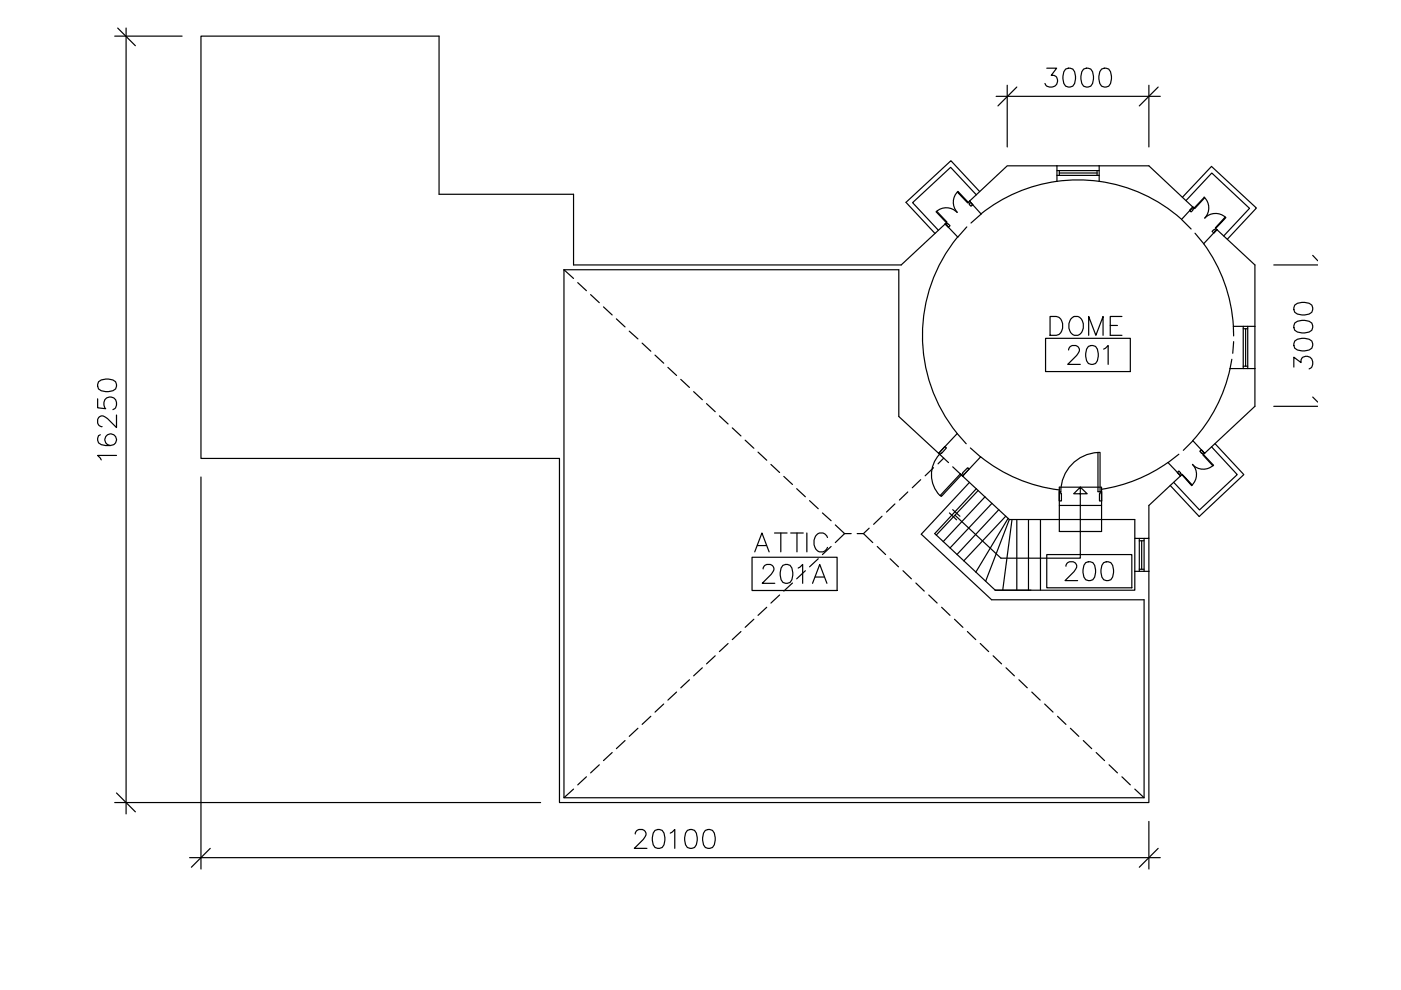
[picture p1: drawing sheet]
<svg xmlns="http://www.w3.org/2000/svg" width="297mm" height="210mm" viewBox="0 0 297 210" stroke-linecap="round" stroke-linejoin="round" font-family="sans-serif">
<!-- layer: 12-R$0$A-ANNO-TEXS -->
<g fill="none" stroke="#000" stroke-width=".25">
<path d="M222.6 67.1h1.4a2.18 2.18 0 0 1 .9 3.4l-.4 .4-.5 .2h-1.4zM227 67.7a1.48 1.48 0 0 1 1.7-.6 1.48 1.48 0 0 1 1 1.5 1.84 1.84 0 0 1-1.9 2.5 2.31 2.31 0 0 1-.8-3.4zM230.8 71.1v-4l1.5 4 1.6-4v4M235.4 69h1.5M237.9 67.1h-2.5v4h2.5M160 117l1.5-4 1.6 4M160.6 115.7h1.9M164.2 113h2.7M165.5 113v4M167.6 113h2.7M169 113v4M171.1 113v4"/>
<path d="M175.5 114a1.47 1.47 0 0 0-1.7-1 1.47 1.47 0 0 0-1.2 1.5 1.84 1.84 0 0 0 1.9 2.5l.8-.6 .2-.3"/>
</g>
<!-- layer: 12-R$0$A-FLOR-BLOW -->
<path d="M224.1 35.2h8.9M233.1 38.5a33 33 0 0 0-9 0M207 41.3l-5.5-5.8-8 7.5 5.4 5.8M207.7 40.6l-6.1-6.5-9.5 8.8 6.1 6.6M250.7 41.8l6.2-6.5 9.5 8.8-6.2 6.6M251.5 42.5l5.4-5.8 8 7.5-5.4 5.8M266.1 69.2v8.9M256.9 94.7l5.4 5.9-8 7.5-5.4-5.8M257.6 94.1l6.1 6.5-9.4 8.9-6.2-6.6M240.6 114.2v6.9M243.6 114.2v6.9" fill="none" stroke="#000" stroke-width=".25"/>
<!-- layer: 12-R$0$A-FLOR-STRS-LDER -->
<path d="M201.3 108.8l1.5 1.4M202 108.1l1.5 1.4M229 103.3l-1.4 1.4h2.9l-1.5-1.4v15h-16.8l-9.7-9" fill="none" stroke="#000" stroke-width=".25"/>
<!-- layer: 12-R$0$A-FLOR-STRS -->
<g fill="none" stroke="#000" stroke-width=".25">
<path d="M207.4 104l-8.9 9.5M208.9 105.3l-8.9 9.6M210.3 106.7l-8.9 9.5M211.8 108.1l-8.9 9.5M213.2 109.5l-8.9 9.4M213.7 109.9l-6.8 11.4M214 110.2l-5 13M214.6 110.2l-2 14.9M215.6 110.2v14.9M218.1 110.2v14.9M220.6 110.2v14.9M224.6 110.2h9v2.5h-9z"/>
<path d="M224.6 107.2h9M233.6 103.8v-.5h-9v.6"/>
</g>
<!-- layer: 12-R$0$A-WALL -->
<g fill="none" stroke="#000" stroke-width=".25">
<path d="M224.1 38.5a33 33 0 0 0-16.1 6.8M224.1 38.5v-3.3h-10.5l-8.1 7.5 2.5 2.7M233 38.5v-3.3h10.6l9.3 8.7-2.4 2.6M233.1 38.5a33 33 0 0 1 17.4 8M255.2 51.7a33 33 0 0 1 6.3 17.4M255.2 51.7l2.8-3 8.1 7.5v13h-4.6M202.9 91.9a32.9 32.9 0 0 1 .2-41.6l-2.7-2.8-9.3 8.7h-69.5v-15h-28.5v-33.5h-50.5v89.5h76v73h125v-49.1h-3v4h-29.6M202.9 91.9l-3.9 4.2-8.4-7.8v-31.1h-71v111.9h123v-41.9h-32.4l-14.9-13.9 10.2-11M207.9 96.8a33 33 0 0 0 16.7 7.1M207.9 96.9l-3.8 4 9.9 9.3h10.6v-6.3M247.6 98.1l2.7 2.8-6.7 6.3v7h-3v-4h-7v-4M247.7 98a33 33 0 0 1-14.1 5.7"/>
<path d="M252.9 93.4a33 33 0 0 0 7.9-15.3h5.3v8l-10.7 10-2.5-2.6M207 103.6l-8.8 9.5 12.8 12M233.6 103.8v2.4v-2M211 125.1h7.6"/>
</g>
<!-- layer: 12-R$0$A-FLOR-ABOV -->
<g fill="none" stroke="#000" stroke-width=".25">
<path d="M119.6 57.2l2 1.8M122.5 59.9l1.8 1.7M205 48.1l-1.9 2.2M208 45.4l-2.1 1.9M250.5 46.5l2 2.1M253.4 49.4l1.8 2.3M125.2 62.5l1.9 1.7M128 65.1l1.8 1.7M130.7 67.6l1.8 1.7M133.4 70.2l1.9 1.7M136.1 72.7l1.9 1.8M138.9 75.3l1.8 1.7"/>
<path d="M141.6 77.9l1.8 1.7M261.2 76.2l-.4 1.9M261.5 69.2l.1 2M261.6 72.4l-.2 2.5M144.3 80.4l1.9 1.7M147.1 83l1.8 1.8M149.8 85.6l1.8 1.7M152.5 88.2l1.9 1.7M155.3 90.7l1.8 1.7M158 93.3l1.8 1.7M160.7 95.9l1.9 1.7M163.4 98.5l1.9 1.7"/>
<path d="M197.9 99.2l-1.7 1.7M199 96.1l2.1 2M200.1 97.1l-1.2 1.2M202 99l2.1 1.9M202.9 91.9l2 2.2M205.7 95l2.2 1.9M249.9 96.3l-2.3 1.8M252.9 93.5l-2 2M166.2 101l1.8 1.7M168.9 103.6l1.9 1.7M171.6 106.2l1.9 1.7M173.5 118.5l-1.9 1.7"/>
<path d="M174.4 108.8l1.8 1.6M176.2 115.9l-1.8 1.7M177.1 111.3l2 1.8-2 1.9M179.1 113.1h1.4M181.7 113.1h1.4M183.1 113.1l1.9 1.9M184.3 112l-1.2 1.1M186 115.9l1.8 1.7M187 109.5l-1.8 1.7M188.7 118.5l1.8 1.7M189.7 106.8l-1.7 1.8M192.5 104.3l-1.8 1.7"/>
<path d="M195.2 101.7l-1.8 1.7M151.6 139l-1.8 1.8M154.4 136.4l-1.9 1.8M157.1 133.9l-1.8 1.7M159.8 131.3l-1.8 1.7M162.6 128.8l-1.9 1.7M165.3 126.2l-1.9 1.7M168 123.6l-1.8 1.7M170.8 121l-1.9 1.7M191.5 121l1.7 1.7M194.2 123.6l1.8 1.7M196.9 126.2l1.8 1.7"/>
<path d="M199.6 128.8l1.8 1.7M202.4 131.3l1.8 1.7M205.1 133.9l1.8 1.7M207.8 136.4l1.8 1.8M210.6 139l1.7 1.8M129.8 159.6l-1.8 1.7M132.5 157l-1.8 1.7M135.3 154.4l-1.9 1.7M138 151.9l-1.9 1.7M140.7 149.3l-1.8 1.7M143.4 146.7l-1.8 1.7M146.2 144.1l-1.9 1.7"/>
<path d="M148.9 141.6l-1.8 1.7M213.3 141.6l1.8 1.7M216 144.1l1.8 1.7M218.8 146.7l1.7 1.7M221.5 149.3l1.8 1.7M224.2 151.9l1.8 1.7M226.9 154.4l1.8 1.7M229.7 157l1.8 1.7M232.4 159.6l1.8 1.7M121.6 167.3l-2 1.8M124.3 164.7l-1.8 1.7M127.1 162.2l-1.9 1.7"/>
<path d="M235.1 162.2l1.8 1.7M237.9 164.7l1.7 1.7M240.6 167.3l2 1.8"/>
</g>
<!-- layer: 12-R$0$A-GLAZ -->
<g fill="none" stroke="#000" stroke-width=".25">
<path d="M224.1 37.2h8.9M224.1 36.2h8.9M224.6 36.2v1M224.6 36.7h8M232.6 36.2v1M263.6 77.6h.9M263.6 69.7h.9M263.6 69.2v8.9M264.1 69.7v7.9M264.5 69.2v8.9M241.6 114.7h1M241.6 114.2v6.9"/>
<path d="M242.1 114.7v6M242.6 114.2v6.9M241.6 120.7h1"/>
</g>
<!-- layer: 0 -->
<g fill="none" stroke="#000" stroke-width=".25">
<path d="M24.3 7.7h14.3M25 5.9l3.7 3.8M26.7 5.9v166.7M213.6 18.1v13.1M215.6 18.5l-4 4M221.9 14.5h2.1l-1.1 1.5a1.28 1.28 0 0 1 1.3 1.5 1.28 1.28 0 0 1-1.7 1l-.6-.2-.3-.6M225.9 14.6a1.3 1.3 0 0 1 1.9 .6 3.3 3.3 0 0 1-.3 3.1 1.3 1.3 0 0 1-1.9-.6 3.3 3.3 0 0 1 .3-3.1zM229.7 14.6a1.3 1.3 0 0 1 1.9 .6 3.3 3.3 0 0 1-.3 3.1 1.3 1.3 0 0 1-1.9-.6 3.3 3.3 0 0 1 .3-3.1zM233.6 14.6a1.3 1.3 0 0 1 1.9 .6 3.3 3.3 0 0 1-.4 3.1 1.3 1.3 0 0 1-1.9-.6 3.3 3.3 0 0 1 .4-3.1zM243.6 18.1v13.1M245.6 18.5l-4 4M211.2 20.4h34.8"/>
<path d="M200.4 47.5l.7 .7M205.5 42.7l.7 .7M252.9 43.9l-.7 .7M258 48.7l-.6 .7M270.1 56.2h9.3M278.3 54.1l1.1 1.2M274.3 77.8v-2.1l1.5 1.2a1.28 1.28 0 0 1 1.5-1.4 1.28 1.28 0 0 1 1 1.8l-.2 .5-.5 .4M274.5 72.3a3.1 3.1 0 0 1 3.6 0 1.3 1.3 0 0 1-.5 1.9 3.3 3.3 0 0 1-3.1-.4l-.2-.5zM274.5 68.5a3.1 3.1 0 0 1 3.6 0 1.3 1.3 0 0 1-.5 1.9 3.3 3.3 0 0 1-3.1-.4l-.2-.6zM274.5 64.7a3.1 3.1 0 0 1 3.6 0 1.3 1.3 0 0 1-.5 1.9 3.3 3.3 0 0 1-3.1-.4l-.2-.6zM20.7 84.6v1.9l1.7 .2a1.41 1.41 0 0 1 0-2.2 1.41 1.41 0 0 1 2.1 .3 1.41 1.41 0 0 1-.6 2M20.9 80.9a3.1 3.1 0 0 1 3.6 0 1.3 1.3 0 0 1-.6 1.9 3.3 3.3 0 0 1-3-.3l-.2-.6z"/>
<path d="M21.3 92.2a1.18 1.18 0 0 0-.4 1.7 3.6 3.6 0 0 0 3.2 .4 1.24 1.24 0 0 0 .2-2 1.24 1.24 0 0 0-2 .5 1.24 1.24 0 0 0 1.1 1.7M24.7 96.6h-4l.8 .9M24.7 88v2.7l-1.9-1.9a1.2 1.2 0 0 0-1.9-.2l-.2 .3v.8a.99 .99 0 0 0 1 .8M254.7 95.4l.7 .7M270.1 86.1h9.3M278.3 84.2l1.1 1.1M42.6 101.1v83.2M249.6 100.2l.7 .7M24.3 170.2h90.3M24.7 168.1l4 4M44.6 179.9l-4 4M134.7 176.8a.99 .99 0 0 1 .7-.9h.8a.98 .98 0 0 1 .6 1.5l-.4 .6-1.9 1.9h2.7"/>
<path d="M138.9 176.1a1.3 1.3 0 0 1 1.9 .5 3.3 3.3 0 0 1-.4 3.1 1.3 1.3 0 0 1-1.9-.6 3.3 3.3 0 0 1 .4-3zM142.1 176.6l1-.7v4M145.7 176.1a1.3 1.3 0 0 1 1.9 .5 3.3 3.3 0 0 1-.3 3.1 1.3 1.3 0 0 1-1.9-.6 3.3 3.3 0 0 1 .3-3zM149.5 176.1a1.3 1.3 0 0 1 1.9 .5 3.3 3.3 0 0 1-.3 3.1 1.3 1.3 0 0 1-1.9-.6 3.3 3.3 0 0 1 .3-3zM243.6 174.2v10.1M245.6 179.9l-4 4M40.2 181.8h205.8"/>
</g>
<!-- layer: 12-R$0$A-DOOR -->
<g fill="none" stroke="#000" stroke-width=".25">
<path d="M198.5 44.9a3.1 3.1 0 0 1 4.4 .1M198.6 44.8l2.2 2.3-.1 .1-2.2-2.3M200.4 47.5l.3-.3 .7 .7-.3 .3zM203.1 40.6a3.1 3.1 0 0 0-.1 4.4M203.1 40.6l2.2 2.3-.1 .1-2.2-2.3M205.5 42.7l.7 .7-.3 .3-.6-.8zM252.9 43.9l.3 .2-.7 .8-.3-.3zM255.3 41.8a3.1 3.1 0 0 1 .1 4.4M255.3 41.8l-2.1 2.3 .1 .1 2.1-2.2M257 49.1l.7-.7 .3 .3-.6 .7zM259.8 46l-2.1 2.3v.1l2.2-2.3M259.9 46.1a3.1 3.1 0 0 0-4.5 .2"/>
<path d="M199.2 96.3a6.3 6.3 0 0 0 .1 8.8M200.3 94.7l.4 .3-1.4 1.4-.3-.3zM232.8 95.9h.4v8.3h-.4zM232.8 95.9a8.3 8.3 0 0 0-7.9 8.3M252.8 98.5a3.1 3.1 0 0 0 4.5 .1M252.8 98.4a3.1 3.1 0 0 1-.1 4.5M254.4 95.7l.3-.3 .7 .7-.3 .3zM257.3 98.7l-2.2-2.3h-.1l2.2 2.4M203.6 100.4l.2 .3-4.2 4.6-.3-.2zM204.1 100.2l1.1-1 .3 .2-1.4 1.5-.3-.2 .4-.3zM224.6 104.2h.3v.5h.1v1.5h-.4zM233.2 104.2h.4v2h-.5z"/>
<path d="M249.6 100.2l.3-.3 .7 .7-.3 .3zM252.8 102.8l-2.2-2.2 2.1 2.4"/>
</g>
<!-- layer: 12-R$0$A-FLOR-IDEN -->
<g fill="none" stroke="#000" stroke-width=".25">
<path d="M221.7 71.7h17.9v7.1h-17.9zM226.6 74.2a.99 .99 0 0 1 .7-.9h.8a.98 .98 0 0 1 .6 1.5l-.4 .6-1.9 1.9h2.6M230.8 73.4a1.3 1.3 0 0 1 1.9 .6 3.3 3.3 0 0 1-.4 3.1 1.3 1.3 0 0 1-1.9-.6 3.3 3.3 0 0 1 .4-3.1zM234 74l.9-.7v4M159.4 118.2h18.1v7h-18.1zM166 119.9a1.3 1.3 0 0 1 1.9 .5 3.3 3.3 0 0 1-.4 3.1 1.3 1.3 0 0 1-1.9-.6 3.3 3.3 0 0 1 .4-3zM221.9 117.6h18.1v7h-18.1zM230.2 119.3a1.3 1.3 0 0 1 1.9 .6 3.3 3.3 0 0 1-.4 3 1.3 1.3 0 0 1-1.9-.6 3.3 3.3 0 0 1 .4-3zM234 119.3a1.3 1.3 0 0 1 1.9 .6 3.3 3.3 0 0 1-.4 3 1.3 1.3 0 0 1-1.9-.6 3.3 3.3 0 0 1 .4-3zM161.8 120.6a.99 .99 0 0 1 .8-.9h.7a.98 .98 0 0 1 .6 1.5l-.4 .6-1.9 1.9h2.7M169.2 120.4l1-.7v4M172.3 123.7l1.5-4 1.5 4"/>
<path d="M172.8 122.3h2M226 120.1a.99 .99 0 0 1 .8-1h.7a.98 .98 0 0 1 .6 1.5l-.4 .6-1.9 1.9h2.7"/>
</g>
</svg>
